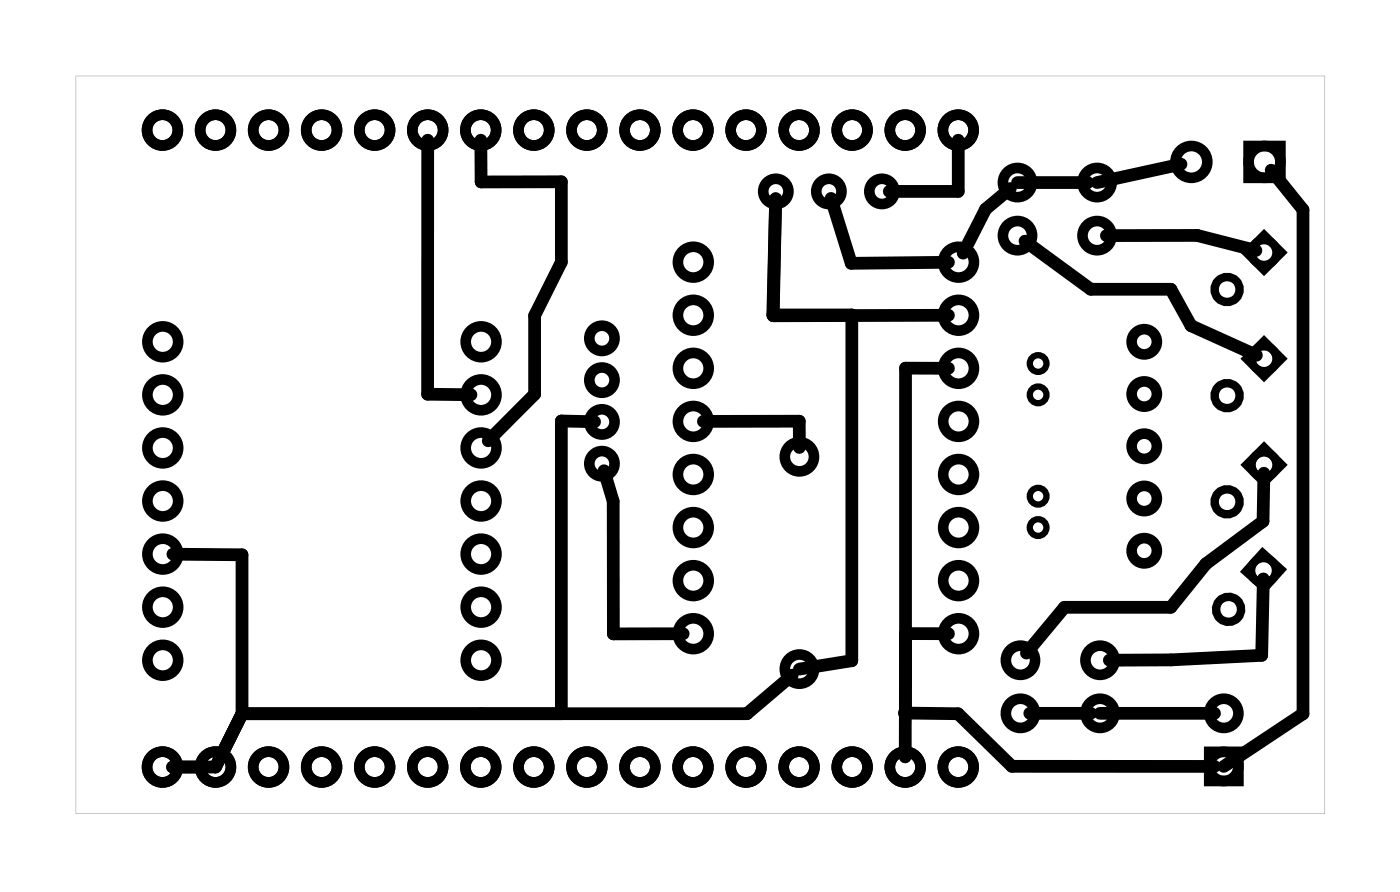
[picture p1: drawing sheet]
<svg xmlns="http://www.w3.org/2000/svg" width="67mm" height="43mm" viewBox="0 0 67 43" stroke-linecap="round" stroke-linejoin="round" font-family="sans-serif">
<g fill="#000">
<path d="M3.6 3.6v35.3h59.8v-35.3zM3.6 3.6h59.8v35.3h-59.8z"/>
<circle cx="43.3" cy="34.1" r=".3"/>
</g>
<g fill="none" stroke="#000" stroke-width=".51">
<path d="M59.8 7h1.5v1.5h-1.5zM57.9 36h1.4v1.4h-1.4z"/>
<circle cx="7.8" cy="6.2" r=".74"/>
<circle cx="7.8" cy="16.4" r=".74"/>
<circle cx="7.8" cy="18.9" r=".74"/>
<circle cx="10.3" cy="6.2" r=".74"/>
<circle cx="12.9" cy="6.2" r=".74"/>
<circle cx="15.4" cy="6.2" r=".74"/>
<circle cx="17.9" cy="6.2" r=".74"/>
<circle cx="20.5" cy="6.2" r=".74"/>
<circle cx="23" cy="6.2" r=".74"/>
<circle cx="23" cy="16.4" r=".74"/>
<circle cx="23" cy="18.9" r=".74"/>
<circle cx="25.6" cy="6.2" r=".74"/>
<circle cx="28.1" cy="6.2" r=".74"/>
<circle cx="28.8" cy="18.2" r=".6"/>
<circle cx="28.8" cy="16.2" r=".6"/>
<circle cx="30.6" cy="6.2" r=".74"/>
<circle cx="33.2" cy="6.2" r=".74"/>
<circle cx="33.2" cy="17.6" r=".74"/>
<circle cx="33.2" cy="12.5" r=".74"/>
<circle cx="33.2" cy="15.1" r=".74"/>
<circle cx="35.7" cy="6.2" r=".74"/>
<circle cx="37.1" cy="9.2" r=".6"/>
<circle cx="38.3" cy="6.2" r=".74"/>
<circle cx="39.7" cy="9.2" r=".6"/>
<circle cx="40.8" cy="6.2" r=".74"/>
<circle cx="42.2" cy="9.2" r=".6"/>
<circle cx="43.3" cy="6.2" r=".74"/>
<circle cx="45.9" cy="6.2" r=".74"/>
<circle cx="45.9" cy="17.6" r=".74"/>
<circle cx="45.9" cy="12.5" r=".74"/>
<circle cx="45.9" cy="15.1" r=".74"/>
<circle cx="48.7" cy="11.3" r=".7"/>
<circle cx="48.7" cy="8.7" r=".7"/>
<circle cx="52.5" cy="11.3" r=".7"/>
<circle cx="52.5" cy="8.7" r=".7"/>
<circle cx="54.8" cy="16.4" r=".6"/>
<circle cx="54.8" cy="18.9" r=".6"/>
<circle cx="57" cy="7.7" r=".76"/>
<circle cx="60.5" cy="7.7" r=".76"/>
<circle cx="7.8" cy="36.7" r=".74"/>
<circle cx="7.8" cy="29.1" r=".74"/>
<circle cx="7.8" cy="31.6" r=".74"/>
<circle cx="7.8" cy="26.5" r=".74"/>
<circle cx="7.8" cy="21.4" r=".74"/>
<circle cx="7.8" cy="24" r=".74"/>
<circle cx="10.3" cy="36.7" r=".74"/>
<circle cx="12.9" cy="36.7" r=".74"/>
<circle cx="15.4" cy="36.7" r=".74"/>
<circle cx="17.9" cy="36.7" r=".74"/>
<circle cx="20.5" cy="36.7" r=".74"/>
<circle cx="23" cy="36.7" r=".74"/>
<circle cx="23" cy="29.1" r=".74"/>
<circle cx="23" cy="31.6" r=".74"/>
<circle cx="23" cy="26.5" r=".74"/>
<circle cx="23" cy="24" r=".74"/>
<circle cx="23" cy="21.4" r=".74"/>
<circle cx="25.6" cy="36.7" r=".74"/>
<circle cx="28.1" cy="36.7" r=".74"/>
<circle cx="28.8" cy="22.2" r=".6"/>
<circle cx="28.8" cy="20.2" r=".6"/>
<circle cx="30.6" cy="36.7" r=".74"/>
<circle cx="33.2" cy="36.7" r=".74"/>
<circle cx="33.2" cy="30.3" r=".74"/>
<circle cx="33.2" cy="25.2" r=".74"/>
<circle cx="33.2" cy="22.7" r=".74"/>
<circle cx="33.2" cy="27.8" r=".74"/>
<circle cx="33.2" cy="20.2" r=".74"/>
<circle cx="35.7" cy="36.7" r=".74"/>
<circle cx="38.3" cy="36.7" r=".74"/>
<circle cx="38.3" cy="32" r=".7"/>
<circle cx="38.3" cy="21.9" r=".7"/>
<circle cx="40.8" cy="36.7" r=".74"/>
<circle cx="43.3" cy="36.7" r=".74"/>
<circle cx="45.9" cy="36.7" r=".74"/>
<circle cx="45.9" cy="30.3" r=".74"/>
<circle cx="45.9" cy="27.8" r=".74"/>
<circle cx="45.9" cy="22.7" r=".74"/>
<circle cx="45.9" cy="25.2" r=".74"/>
<circle cx="45.9" cy="20.2" r=".74"/>
<circle cx="48.9" cy="34.1" r=".7"/>
<circle cx="48.9" cy="31.6" r=".7"/>
<circle cx="52.7" cy="34.1" r=".7"/>
<circle cx="52.7" cy="31.6" r=".7"/>
<circle cx="54.8" cy="26.4" r=".6"/>
<circle cx="54.8" cy="23.9" r=".6"/>
<circle cx="54.8" cy="21.4" r=".6"/>
<circle cx="58.6" cy="36.7" r=".7"/>
<circle cx="58.6" cy="34.1" r=".7"/>
</g>
<g fill="none" stroke="#000" stroke-width=".4">
<path d="M59.7 12.1l.8-.9 .9 .9-.9 .8zM59.7 17.2l.8-.9 .9 .9-.9 .8zM59.7 22.2l.8-.8 .9 .8-.9 .9zM60.4 26.5l.9 .8-.8 .8-.9-.8z"/>
<circle cx="58.8" cy="18.9" r=".6"/>
<circle cx="58.8" cy="13.9" r=".6"/>
<circle cx="60.5" cy="17.2" r=".6"/>
<circle cx="60.5" cy="12.1" r=".6"/>
<circle cx="58.8" cy="24" r=".6"/>
<circle cx="58.8" cy="29.2" r=".6"/>
<circle cx="60.5" cy="27.3" r=".6"/>
<circle cx="60.5" cy="22.2" r=".6"/>
</g>
<g fill="none" stroke="#000" stroke-width=".3">
<circle cx="49.7" cy="17.4" r=".4"/>
<circle cx="49.7" cy="18.9" r=".4"/>
<circle cx="49.7" cy="23.7" r=".4"/>
<circle cx="49.7" cy="25.2" r=".4"/>
</g>
<g fill="none" stroke="#000" stroke-width=".61">
<path d="M20.5 6.7v12.2h2.1M23 6.7v2h3.9v3.8l-1.3 2.6v3.8l-2.2 2.2M39.8 9.5l1 3.1h4.6M45.4 17.6h-2l-.1 18.6M45.4 15.1h-8.4l.1-5.6-.1 5.6h3.8v16.5l-2.5 .4M45.9 6.7v2.5h-3.3M48.4 9l-1.2 1-1.1 2.1M48.7 8.7h3.4M49.1 11.5l3.1 2.3h3.9l.9 1.8 3.2 1.4M56.5 7.9l-4 .8M57.3 11.3l2.8 .7M57.3 11.3h-4.3"/>
<path d="M60.9 8.1l1.5 1.9v24.2l-3.8 2.5M8.3 26.5h3.3v7.7M11.6 34.2l-1.3 2.5h-2M28.5 20.2l-1.6-.1v14.1M28.9 22.5l.5 1.5v6.3h3.3M33.7 20.2h4.6v1.2M37.9 32.3l-2.1 1.9h-24.2M43.3 34.1l2.6 .1 2.5 2.5h9.7M43.4 30.3h2M49.3 34.1h2.9M52.7 34.1h5.4M60.5 27.7l-.1 3.7-4.3 .2h-3"/>
<path d="M60.5 22.6v2.3l-2.8 2.1-1.6 2.1h-5.1l-1.9 2.2"/>
</g>
</svg>
